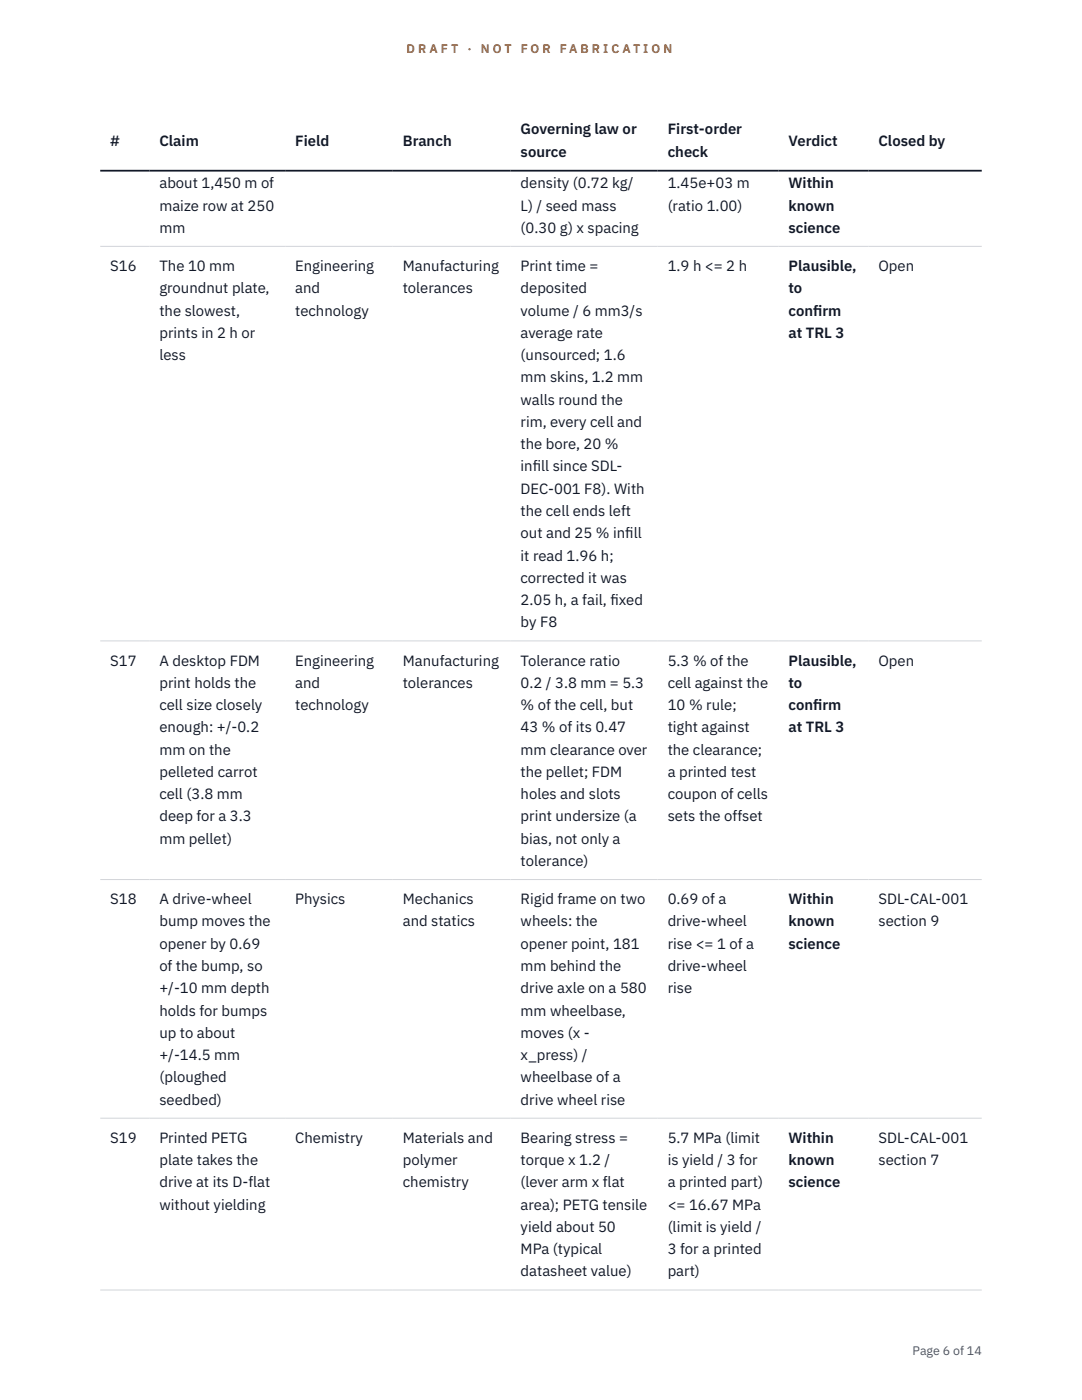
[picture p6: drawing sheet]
<svg xmlns="http://www.w3.org/2000/svg" width="216mm" height="279mm" viewBox="0 0 216 279" stroke-linecap="round" stroke-linejoin="round" font-family="sans-serif">
<defs><g id="words">
<g font-size="3" fill="#111827">
<text x="22" y="29.1">#</text>
<text x="31.8" y="29.1">Claim</text>
<text x="58.9" y="29.1">Field</text>
<text x="80.4" y="29.1">Branch</text>
<text x="103.9" y="26.8">Governing law or</text>
<text x="133.2" y="26.8">First-order</text>
<text x="157.3" y="29.1">Verdict</text>
<text x="175.3" y="29.1">Closed by</text>
<text x="103.9" y="31.3">source</text>
<text x="133.2" y="31.3">check</text>
<text x="31.8" y="37.6">about 1,450 m of</text>
<text x="103.9" y="37.6">density (0.72 kg/</text>
<text x="133.2" y="37.6">1.45e+03 m</text>
<text x="157.3" y="37.6">Within</text>
<text x="31.8" y="42">maize row at 250</text>
<text x="31.8" y="46.5">mm</text>
<text x="103.9" y="42">L) / seed mass</text>
<text x="103.9" y="46.5">(0.30 g) x spacing</text>
<text x="133.2" y="42">(ratio 1.00)</text>
<text x="157.3" y="42">known</text>
<text x="157.3" y="46.5">science</text>
<text x="22" y="54.1">S16</text>
<text x="31.8" y="54.1">The 10 mm</text>
<text x="31.8" y="58.5">groundnut plate,</text>
<text x="58.9" y="54.1">Engineering</text>
<text x="58.9" y="58.5">and</text>
<text x="80.4" y="54.1">Manufacturing</text>
<text x="80.4" y="58.5">tolerances</text>
<text x="103.9" y="54.1">Print time =</text>
<text x="103.9" y="58.5">deposited</text>
<text x="133.2" y="54.1">1.9 h &lt;= 2 h</text>
<text x="157.3" y="54.1">Plausible,</text>
<text x="157.3" y="58.5">to</text>
<text x="175.3" y="54.1">Open</text>
<text x="31.8" y="63">the slowest,</text>
<text x="58.9" y="63">technology</text>
<text x="103.9" y="63">volume / 6 mm3/s</text>
<text x="157.3" y="63">conf</text>
<text x="162.3" y="63">irm</text>
<text x="31.8" y="67.4">prints in 2 h or</text>
<text x="31.8" y="71.9">less</text>
<text x="103.9" y="67.4">average rate</text>
<text x="103.9" y="71.9">(unsourced; 1.6</text>
<text x="157.3" y="67.4">at TRL 3</text>
<text x="103.9" y="76.3">mm skins, 1.2 mm</text>
<text x="103.9" y="80.8">walls round the</text>
<text x="103.9" y="85.2">rim, every cell and</text>
<text x="103.9" y="89.6">the bore, 20 %</text>
<text x="103.9" y="94.1">inf</text>
<text x="106.3" y="94.1">ill since SDL-</text>
<text x="103.9" y="98.5">DEC-001 F8). With</text>
<text x="103.9" y="103">the cell ends left</text>
<text x="103.9" y="107.4">out and 25 % inf</text>
<text x="124.8" y="107.4">ill</text>
<text x="103.9" y="111.9">it read 1.96 h;</text>
<text x="103.9" y="116.3">corrected it was</text>
<text x="103.9" y="120.8">2.05 h, a fail, f</text>
<text x="103.9" y="125.2">by F8</text>
<text x="121.8" y="120.8">ixed</text>
<text x="22" y="132.8">S17</text>
<text x="31.8" y="132.8">A desktop FDM</text>
<text x="31.8" y="137.3">print holds the</text>
<text x="58.9" y="132.8">Engineering</text>
<text x="58.9" y="137.3">and</text>
<text x="80.4" y="132.8">Manufacturing</text>
<text x="80.4" y="137.3">tolerances</text>
<text x="103.9" y="132.8">Tolerance ratio</text>
<text x="103.9" y="137.3">0.2 / 3.8 mm = 5.3</text>
<text x="133.2" y="132.8">5.3 % of the</text>
<text x="133.2" y="137.3">cell against the</text>
<text x="157.3" y="132.8">Plausible,</text>
<text x="157.3" y="137.3">to</text>
<text x="175.3" y="132.8">Open</text>
<text x="31.8" y="141.7">cell size closely</text>
<text x="58.9" y="141.7">technology</text>
<text x="103.9" y="141.7">% of the cell, but</text>
<text x="133.2" y="141.7">10 % rule;</text>
<text x="157.3" y="141.7">conf</text>
<text x="162.3" y="141.7">irm</text>
<text x="31.8" y="146.2">enough: +/-0.2</text>
<text x="103.9" y="146.2">43 % of its 0.47</text>
<text x="133.2" y="146.2">tight against</text>
<text x="157.3" y="146.2">at TRL 3</text>
<text x="31.8" y="150.6">mm on the</text>
<text x="31.8" y="155.1">pelleted carrot</text>
<text x="103.9" y="150.6">mm clearance over</text>
<text x="103.9" y="155.1">the pellet; FDM</text>
<text x="133.2" y="150.6">the clearance;</text>
<text x="133.2" y="155.1">a printed test</text>
<text x="31.8" y="159.5">cell (3.8 mm</text>
<text x="103.9" y="159.5">holes and slots</text>
<text x="133.2" y="159.5">coupon of cells</text>
<text x="31.8" y="163.9">deep for a 3.3</text>
<text x="103.9" y="163.9">print undersize (a</text>
<text x="133.2" y="163.9">sets the offset</text>
<text x="31.8" y="168.4">mm pellet)</text>
<text x="103.9" y="168.4">bias, not only a</text>
<text x="103.9" y="172.8">tolerance)</text>
<text x="22" y="180.5">S18</text>
<text x="31.8" y="180.5">A drive-wheel</text>
<text x="31.8" y="184.9">bump moves the</text>
<text x="58.9" y="180.5">Physics</text>
<text x="80.4" y="180.5">Mechanics</text>
<text x="80.4" y="184.9">and statics</text>
<text x="103.9" y="180.5">Rigid frame on two</text>
<text x="103.9" y="184.9">wheels: the</text>
<text x="133.2" y="180.5">0.69 of a</text>
<text x="133.2" y="184.9">drive-wheel</text>
<text x="157.3" y="180.5">Within</text>
<text x="157.3" y="184.9">known</text>
<text x="175.3" y="180.5">SDL-CAL-001</text>
<text x="175.3" y="184.9">section 9</text>
<text x="31.8" y="189.3">opener by 0.69</text>
<text x="103.9" y="189.3">opener point, 181</text>
<text x="133.2" y="189.3">rise &lt;= 1 of a</text>
<text x="157.3" y="189.3">science</text>
<text x="31.8" y="193.8">of the bump, so</text>
<text x="103.9" y="193.8">mm behind the</text>
<text x="133.2" y="193.8">drive-wheel</text>
<text x="31.8" y="198.2">+/-10 mm depth</text>
<text x="31.8" y="202.7">holds for bumps</text>
<text x="103.9" y="198.2">drive axle on a 580</text>
<text x="103.9" y="202.7">mm wheelbase,</text>
<text x="133.2" y="198.2">rise</text>
<text x="31.8" y="207.1">up to about</text>
<text x="103.9" y="207.1">moves (x -</text>
<text x="31.8" y="211.6">+/-14.5 mm</text>
<text x="103.9" y="211.6">x_press) /</text>
<text x="31.8" y="216">(ploughed</text>
<text x="31.8" y="220.5">seedbed)</text>
<text x="103.9" y="216">wheelbase of a</text>
<text x="103.9" y="220.5">drive wheel rise</text>
<text x="22" y="228.1">S19</text>
<text x="31.8" y="228.1">Printed PETG</text>
<text x="31.8" y="232.5">plate takes the</text>
<text x="58.9" y="228.1">Chemistry</text>
<text x="80.4" y="228.1">Materials and</text>
<text x="80.4" y="232.5">polymer</text>
<text x="103.9" y="228.1">Bearing stress =</text>
<text x="103.9" y="232.5">torque x 1.2 /</text>
<text x="133.2" y="228.1">5.7 MPa (limit</text>
<text x="133.2" y="232.5">is yield / 3 for</text>
<text x="157.3" y="228.1">Within</text>
<text x="157.3" y="232.5">known</text>
<text x="175.3" y="228.1">SDL-CAL-001</text>
<text x="175.3" y="232.5">section 7</text>
<text x="31.8" y="237">drive at its D-flat</text>
<text x="80.4" y="237">chemistry</text>
<text x="103.9" y="237">(lever arm x flat</text>
<text x="133.2" y="237">a printed part)</text>
<text x="157.3" y="237">science</text>
<text x="31.8" y="241.4">without yielding</text>
<text x="103.9" y="241.4">area); PETG tensile</text>
<text x="103.9" y="245.9">yield about 50</text>
<text x="133.2" y="241.4">&lt;= 16.67 MPa</text>
<text x="133.2" y="245.9">(limit is yield /</text>
<text x="103.9" y="250.3">MPa (typical</text>
<text x="133.2" y="250.3">3 for a printed</text>
<text x="103.9" y="254.8">datasheet value)</text>
<text x="133.2" y="254.8">part)</text>
</g>
<g font-size="2.5" fill="#b45309">
<text x="81.1" y="10.5">D R A F T</text>
<text x="93.3" y="10.5">·</text>
<text x="95.9" y="10.5">N O T</text>
<text x="103.9" y="10.5">F O R</text>
<text x="111.7" y="10.5">F A B R I C A T I O N</text>
</g>
<text font-size="2.5" fill="#4b5563" x="182.1" y="270.3">Page 6 of 14</text>
</g></defs>
<path d="M20 49.2h175.9M20 127.9h175.9M20 175.5h175.9M20 223.2h175.9M20 257.5h175.9" fill="none" stroke="#d1d5db" stroke-width=".2"/>
<path d="M20 34.1h175.9" fill="none" stroke="#111827" stroke-width=".35"/>
<use href="#words"/>
</svg>
